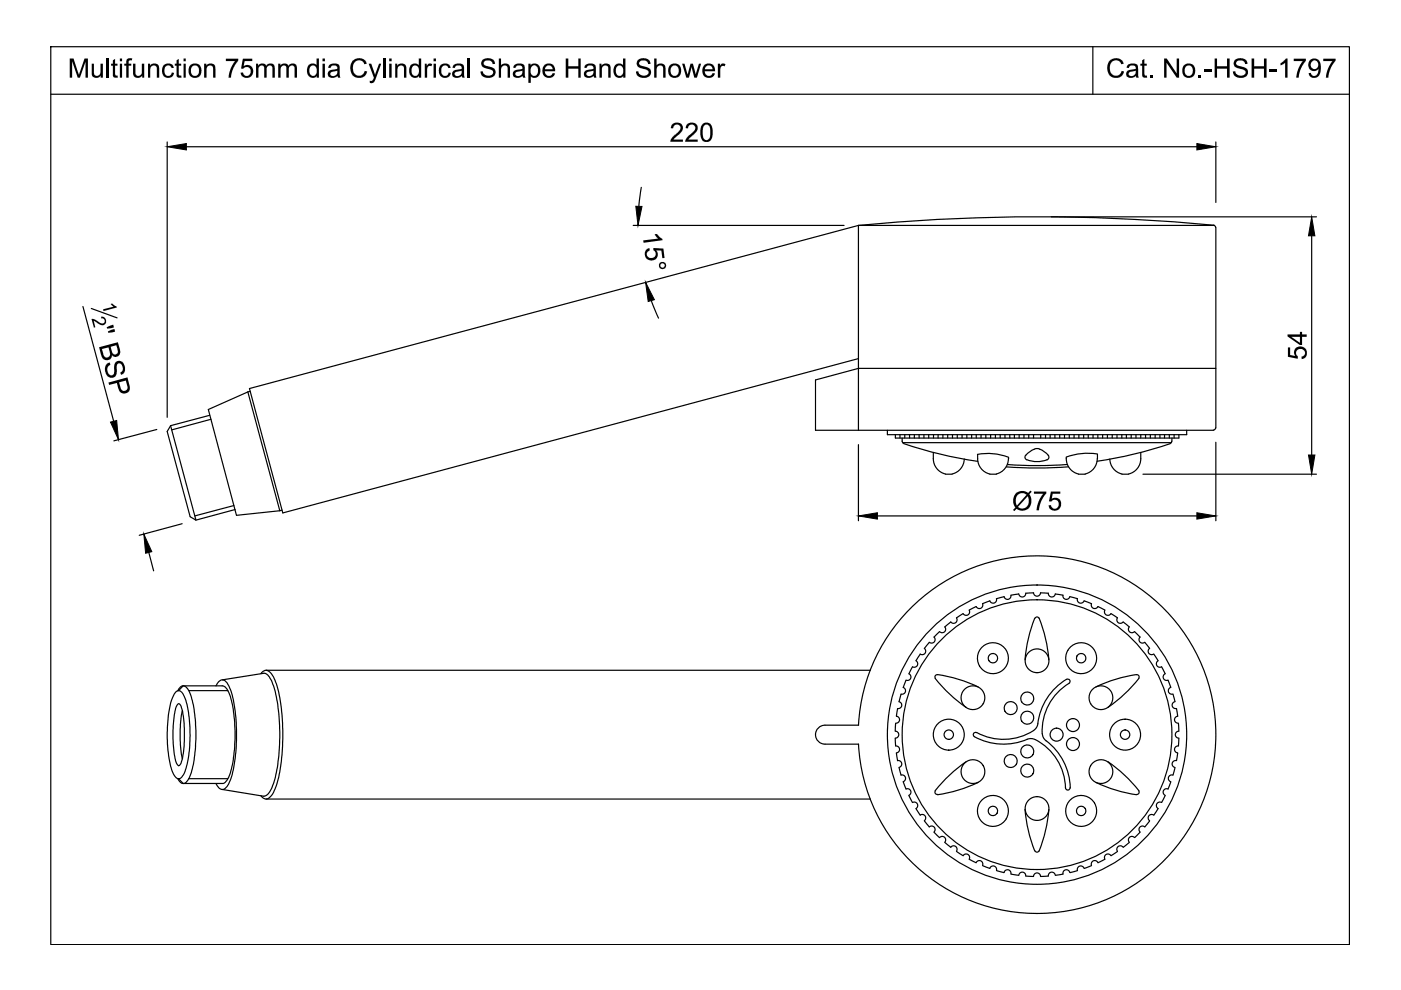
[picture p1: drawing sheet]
<svg xmlns="http://www.w3.org/2000/svg" width="297mm" height="210mm" viewBox="0 0 297 210" stroke-linecap="round" stroke-linejoin="round" font-family="sans-serif">
<!-- layer: 0 -->
<g fill="none" stroke="#000" stroke-width=".25">
<path d="M10.8 9.9h275.3v190.4h-275.3zM10.8 20h275.3M231.7 9.9v10.1M35.4 30.1v58.4M39.5 31.1h214.3M136 39.7l-.6 4M257.8 30.1v12.8M134.3 47.8h44.7M182 47.8l-129.1 34.6 7.1 26.4 122-32.8M182 47.8v43.4M182 47.8h75.5M222.9 46h56.2"/>
<path d="M257.3 47.8h.2l.2 .4 .1 42.5M257.3 47.8a390.6 390.6 0 0 0-75.3 0M278.1 50v46.5M17.6 65l6.5 24.3M19.4 65.4l5.4 2M138.1 63.7l1.5 3.8M257.8 78.1h-75.8l-9.1 2.5v10.6h84.4M33.2 91.1l-9.1 2.4M44.5 88.1l-8.3 2.2-.8 1.2 4.9 18.1 1.2 .7-5.3-20M44.7 88.9l-8.3 2.2M52.5 83.1l-8.3 3.7 5.9 22.5 9.2-1M52.5 83.1l6.8 25.2"/>
<path d="M53.1 83l-.6 .1M182 94.3v16.1M188.1 91.2v1h63.5v-1M189.8 92.2v.7h60.2v-.7M190.8 92.2v.7M191.3 92.9v.8l.3 .3M191.4 93.9h57M191.6 94.1l7.2 2.1 8.5 1.6M191.8 92.2v.7M192.8 92.2v.7M193.9 92.2v.7M194.9 92.2v.7"/>
<path d="M195.9 92.2v.7M196.9 92.2v.7M197.9 95.9a3.8 3.8 0 0 0 1.9 4.4l.7 .2M197.9 92.2v.7M198.9 92.2v.7M199.9 92.2v.7M200.9 92.2v.7M201.9 92.2v.7M203 92.2v.7M204 92.2v.7M204.4 97.3a3.3 3.3 0 0 1-2.5 3.2M205 92.2v.7"/>
<path d="M206 92.2v.7M207 92.2v.7M207.2 96.3a12.1 12.1 0 0 1 6.6 .6M207.3 96.4a3.5 3.5 0 0 0 2.6 4.1M208 92.2v.7M209 92.2v.7M210 92.2v.7M211 92.2v.7M212.1 92.2v.7M213.1 92.2v.7M213.8 97a3.4 3.4 0 0 1-2.6 3.5M214.1 92.2v.7"/>
<path d="M215.1 92.2v.7M216.1 92.2v.7M217.1 92.2v.7M218.1 92.2v.7M219.1 92.2v.7M219.3 95.2l-1.2 .7-.7 .8v.6l.3 .2M220.4 95.2l-.5-.1-.6 .1M220.4 95.2a2.58 2.58 0 0 1 2 1.9l-.1 .2a5.2 5.2 0 0 1-4.6 .2M220.7 92.2v.7M221.7 92.2v.7M222.6 92.2v.7M223.7 92.2v.7"/>
<path d="M224.7 92.2v.7M225.7 92.2v.7M226.1 96.9a3.4 3.4 0 0 0 2.5 3.6M226.3 98.5l-6.9 .2-5.8-.2M226.5 99l-5.9 .2-7.2-.2M226.7 92.2v.7M227.7 92.2v.7M228.7 92.2v.7M229.8 92.2v.7M230.7 92.2v.7M231.7 92.2v.7M232.6 97.3a3.3 3.3 0 0 1-2.5 3.2"/>
<path d="M232.6 96.3a13.1 13.1 0 0 0-6.5 .6M232.7 96.3v1M232.8 92.2v.7M233.8 92.2v.7M234.8 92.2v.7M235.3 97.3a3.3 3.3 0 0 0 2.6 3.2M235.8 92.2v.7M236.8 92.2v.7M237.8 92.2v.7M238.8 92.2v.7M239.8 92.2v.7M240.8 92.2v.7"/>
<path d="M241.9 95.9a3.8 3.8 0 0 1-2 4.4l-.6 .2M241.9 92.2v.7M242.9 92.2v.7M243.9 92.2v.7M244.9 92.2v.7M245.9 92.2v.7M246.9 92.2v.7M247.9 92.2v.7M248.1 94.1l-7 2-8.5 1.7M248.4 93.5l-.3 .5M248.5 92.9v.7M248.9 92.2v.7"/>
<path d="M257.7 90.7v.2l-.4 .3M257.8 93.8v16.6M31.6 117.1l1 3.9M38.6 111l-9.1 2.5M49.6 107.2l-8.3 2.2M49.8 108l-8.3 2.3M59.8 108.2l-.5 .1M186 109.4h67.8M200.5 100.5h1.4M209.9 100.5h1.4M228.7 100.5h1.4M237.9 100.5h1.4"/>
<path d="M242.3 100.5h36.8M195.1 138.7l-.9 1.4a.75 .75 0 0 1 .3 1 .75 .75 0 0 1-1 .3M196 137.5a.74 .74 0 0 1 .1 1 .74 .74 0 0 1-1 .2M197 136.2l-1 1.3M198 135.1a.74 .74 0 0 1 .1 1 .74 .74 0 0 1-1.1 .1M199.2 133.9l-1.2 1.2M204.2 130.1l-1.4 .9a.75 .75 0 0 1-.2 1 .75 .75 0 0 1-1-.1l-1.3 1a.74 .74 0 0 1 0 1.1 .74 .74 0 0 1-1.1-.1M205.5 129.4a.74 .74 0 0 1-.3 1 .74 .74 0 0 1-1-.3M206.9 128.6l-1.4 .7M209.9 127.4l-1.6 .6a.75 .75 0 0 1-.4 1 .75 .75 0 0 1-.9-.4M219.4 131.1a30.3 30.3 0 0 0-2.1 8.8M219.4 131.1l.5-.3 .4 .3"/>
<path d="M220.3 131.1a30.3 30.3 0 0 1 2.1 8.8M223.7 125.9a.75 .75 0 0 1-.8 .7 .75 .75 0 0 1-.6-.8l-1.7-.1a.75 .75 0 0 1-.7 .7 .75 .75 0 0 1-.8-.7l-1.6 .1a.74 .74 0 0 1-.7 .8 .74 .74 0 0 1-.8-.7l-1.6 .3a.75 .75 0 0 1-.6 .9 .75 .75 0 0 1-.9-.6l-1.6 .4a.76 .76 0 0 1-.5 1 .76 .76 0 0 1-.9-.5M223.8 125.9l1.6 .3a.74 .74 0 0 0 .5 .9 .74 .74 0 0 0 .9-.6M226.9 126.5l1.5 .4a.74 .74 0 0 0 .5 1 .74 .74 0 0 0 .9-.5M229.9 127.4l1.5 .6a.75 .75 0 0 0 .4 1 .75 .75 0 0 0 1-.4l1.4 .7M234.3 129.4a.75 .75 0 0 0 .2 1 .75 .75 0 0 0 1.1-.3l1.3 .9a.74 .74 0 0 0 .2 1 .74 .74 0 0 0 1-.1M238.2 131.9l1.2 1a.74 .74 0 0 0 .1 1.1 .74 .74 0 0 0 1-.1M240.6 133.9l1.1 1.2a.74 .74 0 0 0 0 1 .74 .74 0 0 0 1 .1M242.7 136.2l1 1.3M243.7 137.5a.74 .74 0 0 0-.1 1 .74 .74 0 0 0 1 .2M244.6 138.7l.9 1.4a.74 .74 0 0 0-.2 1 .74 .74 0 0 0 1 .3M37.4 146.6a1 1 0 0 1 1.5 .8 21.7 21.7 0 0 1 1.4 9.6 16.3 16.3 0 0 1-1.6 7.5 .95 .95 0 0 1-1 .6 .95 .95 0 0 1-.8-.8 22.6 22.6 0 0 1-1.4-10.6 12.4 12.4 0 0 1 1.9-7.1z"/>
<path d="M37.6 149.4a.39 .39 0 0 1 .5-.2 .39 .39 0 0 1 .2 .4 25.8 25.8 0 0 1 .4 11.1l-.2 .8a.63 .63 0 0 1-.8 .8l-.1-.1a15.4 15.4 0 0 1-.9-6.9 13.1 13.1 0 0 1 .9-5.9zM37.7 146.5a1.12 1.12 0 0 1 1.6-.9 5.5 5.5 0 0 1 1.6 3.4 32.6 32.6 0 0 1-.6 15.5 2.05 2.05 0 0 1-1.6 1.6l-.6-.4-.4-.6M37.9 146.4l.9-1h8.3a2.38 2.38 0 0 1 1.6 2 31.8 31.8 0 0 1-.1 17.1 2.18 2.18 0 0 1-1.5 1.6h-8.3l-.9-1M38.7 150.7a28.3 28.3 0 0 0 0 10.2M40 146.4h8.3M45.8 145.4a1.53 1.53 0 0 1 1.7-1.2 6.3 6.3 0 0 1 2 4.1 37.7 37.7 0 0 1-.6 17.1l-.2 .3a1.83 1.83 0 0 1-1.8 1.6l-.5-.3-.6-.9M47.1 144.1l8.8-1.4a1.86 1.86 0 0 1 1.5 1.4 30.3 30.3 0 0 1 1.9 13 27.2 27.2 0 0 1-1.9 10.4 2.06 2.06 0 0 1-1.5 1.3l-8.8-1.4M55.3 142.8a1.27 1.27 0 0 1 1.3-.7 1.27 1.27 0 0 1 1.1 .9 21.6 21.6 0 0 1 2.2 9.8 40.1 40.1 0 0 1-1.5 14.2 3.3 3.3 0 0 1-1.9 2.4l-.7-.2-.5-.5M56.4 142.1h128.1M182 153.7a37.9 37.9 0 0 1 57.4-30.4 37.9 37.9 0 0 1 0 65 37.9 37.9 0 0 1-57.4-30.5M182 153.8h-7.1a2.01 2.01 0 0 0-2 2 2.01 2.01 0 0 0 2 2h7.1M189.8 155a.74 .74 0 0 1 .8 .8 .74 .74 0 0 1-.8 .7l.1 1.7a.74 .74 0 0 1 .8 .6 .74 .74 0 0 1-.6 .8"/>
<path d="M189.9 153.4l-.1 1.6M190 159.7l.3 1.6M190.1 151.9a.74 .74 0 0 1 .6 .8 .74 .74 0 0 1-.8 .6M190.3 150.3l-.3 1.6M191 147.2l-.4 1.6a.74 .74 0 0 1 .6 .9 .74 .74 0 0 1-.9 .5M193.5 141.4l-.8 1.4a.75 .75 0 0 1 .4 1 .75 .75 0 0 1-1 .4l-.6 1.6a.74 .74 0 0 1 .5 .9 .74 .74 0 0 1-1 .5M198.3 143.8a30.3 30.3 0 0 0 6.6 6.2M198.8 143a30.3 30.3 0 0 1 8.6 2.6M198.8 143l-.5 .3v.5M207.1 155.3a.49 .49 0 0 0-.7 .2 .49 .49 0 0 0 .2 .7 13 13 0 0 0 11.5 .4h.7l.7 .2M219.5 156.8a11.8 11.8 0 0 1 6.4 10.3M221.8 157.1a12.8 12.8 0 0 1 5.1 9.9"/>
<path d="M226.1 144a13 13 0 0 0-6.1 9.8l-.2 .3a3.1 3.1 0 0 1-1.7 1.4 11.8 11.8 0 0 1-11-.2M226.1 144a.49 .49 0 0 1 .7 .2 .49 .49 0 0 1-.2 .7M226.6 144.9a11.6 11.6 0 0 0-5.6 11l.3 .7 .5 .5M241 143l.5 .3-.1 .5M241 143a30.3 30.3 0 0 0-8.7 2.6M241.5 143.8a30.3 30.3 0 0 1-6.6 6.2M246.3 141.4l.7 1.5a.75 .75 0 0 0-.3 .9 .75 .75 0 0 0 .9 .4l.6 1.6a.74 .74 0 0 0-.5 .9 .74 .74 0 0 0 1 .5M248.7 147.2l.4 1.6M249.1 148.8a.74 .74 0 0 0-.6 .9 .74 .74 0 0 0 .9 .5M249.4 150.3l.3 1.6M249.7 151.9a.74 .74 0 0 0-.7 .8 .74 .74 0 0 0 .8 .6M249.7 159.7l-.3 1.6"/>
<path d="M249.8 158.2a.74 .74 0 0 0-.8 .6 .74 .74 0 0 0 .7 .8M249.9 153.4v1.6M249.9 155a.75 .75 0 0 0-.7 .8 .75 .75 0 0 0 .7 .7v1.7M40 165.1h8.3M56.4 169.4h128.1M190.3 161.3a.74 .74 0 0 1 .9 .5 .74 .74 0 0 1-.6 .9M190.6 162.8l.4 1.5a.73 .73 0 0 1 1 .5 .73 .73 0 0 1-.5 .9M191.5 165.8l.6 1.5a.73 .73 0 0 1 1 .4 .73 .73 0 0 1-.4 .9M192.7 168.7l.8 1.4a.75 .75 0 0 1 1 .3 .75 .75 0 0 1-.3 1M194.2 171.5l.9 1.3M195.1 172.8a.74 .74 0 0 1 1 .2 .74 .74 0 0 1-.1 1M196 174.1l1 1.2a.74 .74 0 0 1 1.1 .1 .74 .74 0 0 1-.1 1"/>
<path d="M198 176.5l1.2 1.1M198.3 167.7v.5l.5 .2M199.2 177.6a.74 .74 0 0 1 1.1-.1 .74 .74 0 0 1 0 1.1M200.3 178.6l1.3 1a.73 .73 0 0 1 1-.1 .73 .73 0 0 1 .2 1M204.9 161.5a30.3 30.3 0 0 0-6.6 6.2M207.4 165.9a30.3 30.3 0 0 1-8.6 2.6M217.3 171.6a30.3 30.3 0 0 0 2.1 8.8M222.4 171.6a28.3 28.3 0 0 1-2.2 8.9l-.5 .1-.3-.2M226.9 167a.49 .49 0 0 1-.5 .5 .49 .49 0 0 1-.5-.5M232.3 165.9a30.3 30.3 0 0 0 8.7 2.6M234.9 161.5a30.3 30.3 0 0 1 6.6 6.2M238.1 179.6a.74 .74 0 0 0-1-.1 .74 .74 0 0 0-.2 1"/>
<path d="M239.4 178.6l-1.2 1M240.5 177.6a.74 .74 0 0 0-1-.1 .74 .74 0 0 0-.1 1.1M241.4 167.7l.1 .5-.5 .2M241.7 176.4l-1.1 1.2M243.8 174.1l-1.1 1.2a.74 .74 0 0 0-1 .1 .74 .74 0 0 0 0 1M244.6 172.8a.74 .74 0 0 0-1 .2 .74 .74 0 0 0 .1 1M245.5 171.5l-.9 1.3M246.3 170.1a.74 .74 0 0 0-1 .3 .74 .74 0 0 0 .2 1M247 168.7l-.7 1.4M248.2 165.8l-.6 1.5a.74 .74 0 0 0-.9 .4 .74 .74 0 0 0 .3 .9M248.7 164.3a.74 .74 0 0 0-1 .5 .74 .74 0 0 0 .5 .9M249.1 162.8l-.4 1.5"/>
<path d="M249.4 161.3a.74 .74 0 0 0-.9 .5 .74 .74 0 0 0 .6 .9M202.8 180.5l1.4 .9M204.2 181.4a.74 .74 0 0 1 1-.2 .74 .74 0 0 1 .3 1l1.5 .7M207 182.9a.74 .74 0 0 1 .9-.4 .74 .74 0 0 1 .4 1M208.3 183.5l1.6 .6M209.9 184.1a.74 .74 0 0 1 .9-.5 .74 .74 0 0 1 .5 1M211.3 184.6l1.6 .4M212.9 185a.74 .74 0 0 1 .9-.6 .74 .74 0 0 1 .5 .9M214.4 185.3l1.6 .3a.75 .75 0 0 1 .8-.7 .75 .75 0 0 1 .7 .8l1.6 .1a.75 .75 0 0 1 .8-.7 .75 .75 0 0 1 .7 .7M223.7 185.6a.74 .74 0 0 0-.8-.7 .74 .74 0 0 0-.6 .8l-1.7 .1M225.4 185.3l-1.6 .3M226.8 185a.74 .74 0 0 0-.9-.6 .74 .74 0 0 0-.5 .9"/>
<path d="M228.4 184.6l-1.5 .4M229.8 184.1a.74 .74 0 0 0-.9-.5 .74 .74 0 0 0-.5 1M231.4 183.5l-1.5 .6M232.8 182.9a.74 .74 0 0 0-1-.4 .74 .74 0 0 0-.4 1M236.9 180.5l-1.4 .9a.75 .75 0 0 0-1-.2 .75 .75 0 0 0-.2 1l-1.5 .7"/>
<circle cx="210.5" cy="139.6" r=".99"/>
<circle cx="210.5" cy="139.6" r="3.3"/>
<circle cx="229.2" cy="139.6" r=".99"/>
<circle cx="229.2" cy="139.6" r="3.3"/>
<circle cx="201.2" cy="155.8" r=".99"/>
<circle cx="201.2" cy="155.8" r="3.3"/>
<circle cx="206.3" cy="147.9" r="2.52"/>
<circle cx="214.3" cy="150.1" r="1.38"/>
<circle cx="217.8" cy="159.3" r="1.38"/>
<circle cx="217.8" cy="148.1" r="1.38"/>
<circle cx="217.8" cy="152.2" r="1.38"/>
<circle cx="219.9" cy="155.8" r="31.7"/>
<circle cx="219.9" cy="155.8" r="28.6"/>
<circle cx="219.9" cy="140.1" r="2.52"/>
<circle cx="224" cy="155.8" r="1.38"/>
<circle cx="227.5" cy="153.7" r="1.38"/>
<circle cx="227.5" cy="157.8" r="1.38"/>
<circle cx="233.4" cy="147.9" r="2.52"/>
<circle cx="238.5" cy="155.8" r="3.3"/>
<circle cx="238.5" cy="155.8" r=".99"/>
<circle cx="206.3" cy="163.6" r="2.52"/>
<circle cx="210.5" cy="171.9" r="3.3"/>
<circle cx="210.5" cy="171.9" r=".99"/>
<circle cx="214.3" cy="161.4" r="1.38"/>
<circle cx="217.8" cy="163.4" r="1.38"/>
<circle cx="219.9" cy="171.4" r="2.52"/>
<circle cx="229.2" cy="171.9" r="3.3"/>
<circle cx="229.2" cy="171.9" r=".99"/>
<circle cx="233.4" cy="163.6" r="2.52"/>
</g>
<path d="M35.4 31.1l4.1-.7v1.4zM253.8 30.4l4 .7-4 .7zM134.8 43.7l1.3 .1-.8 4zM278.1 46l.7 4h-1.4zM136.9 59.9l1.8 3.6-1.3 .4zM23.4 89.5l1.3-.3 .4 4zM277.4 96.5h1.4l-.7 4zM30.5 113.2l1.7 3.8-1.3 .3zM182 109.4l4-.7v1.4zM253.8 108.7l4 .7-4 .7z" fill="#000" stroke="#000" stroke-width=".21"/>
<g fill="#000">
<path d="M14.8 12.4h.8l1.1 3.5 1.2-3.5h.7v4.1h-.5v-3.4l-1.2 3.4h-.4l-1.2-3.5v3.5h-.5zM19.4 13.5h.5l.1 2a.72 .72 0 0 0 .9 .5 .72 .72 0 0 0 .4-.9v-1.6h.5v3h-.4v-.5l-.7 .5-.9-.2-.4-.5zM22.6 12.4h.4v4.1h-.4zM23.9 12.8l.5-.3v1h.5v.4h-.5v1.8l.1 .3h.4l.1 .4-.5 .1a.65 .65 0 0 1-.6-.9v-1.7h-.3v-.4h.3zM26.9 12.7l.3-.3h.8v.4a.43 .43 0 0 0-.5 0 .43 .43 0 0 0-.2 .5v.2h.5v.4h-.5v2.6h-.5v-2.6h-.5v-.4h.5zM28.2 13.5h.5v2.1a.73 .73 0 0 0 1 .4 .73 .73 0 0 0 .4-.9v-1.6h.5v3h-.4v-.5l-.8 .5-.9-.2-.3-.6zM31.4 13.5h.4v.4l.7-.4h.6l.4 .3 .3 .6v2.1h-.6v-2a.72 .72 0 0 0-.9-.6 .72 .72 0 0 0-.5 1v1.6h-.4zM34.7 13.8l.5-.3h.8l.6 .3 .2 .6h-.4l-.1-.2a.84 .84 0 0 0-1.1-.2 .84 .84 0 0 0-.3 1.1l.2 .7 .3 .3 .7-.1 .3-.6 .5 .1v.1l-.2 .4-.6 .5h-.7l-.5-.2-.3-.4-.3-.7 .1-.9zM37.4 12.8l.5-.3v1h.5v.4h-.5v1.9l.1 .2h.4l.1 .4-.5 .1a.61 .61 0 0 1-.6-.9v-1.7h-.3v-.4h.3zM43.3 13.5h.4v.4l.7-.4h.7l.4 .3 .2 .8v1.9h-.5v-1.9a.72 .72 0 0 0-.8-.7 .72 .72 0 0 0-.6 1v1.6h-.5zM47.9 12.4h2.6v.4l-.7 1.1-.5 1-.3 1.6h-.6l.2-1 .6-1.6 .7-.9h-2zM51.5 12.4h2v.6h-1.6l-.2 1 .6-.2h.6l.7 .8 .1 .6-.1 .5-.3 .5-.5 .3h-1l-.6-.5-.2-.4v-.2h.5l.4 .6 .4 .1 .5-.2 .3-.5v-.6l-.4-.5-.6-.1-.5 .4-.5-.1z"/>
<path d="M54.3 13.5h.4v.4l.7-.4h.6l.4 .5 .7-.5 .9 .1 .3 .8v2.1h-.5v-1.9a.64 .64 0 0 0-.7-.7 .64 .64 0 0 0-.6 .8v1.8h-.5v-1.9a.63 .63 0 0 0-.7-.7 .63 .63 0 0 0-.5 .8v1.8h-.5zM59 13.5h.5v.4l.6-.4h.6l.4 .5 .7-.5 .9 .1 .3 .7v2.2h-.5v-1.9a.64 .64 0 0 0-.7-.7 .64 .64 0 0 0-.6 .8v1.8h-.5v-2a.63 .63 0 0 0-.7-.6 .63 .63 0 0 0-.5 .8v1.8h-.5zM74.6 13l.8-.5 .7-.2 .7 .1 .7 .5 .3 .6-.6 .1-.4-.6-.5-.2h-.6l-.6 .5-.3 .9 .2 1.3 .8 .5 1-.1 .4-.4 .1-.5 .6 .2-.6 1-.8 .3h-.7l-.6-.2-.5-.4-.4-1.2 .1-1zM78.2 13.5h.5l.8 2.4 .9-2.4h.4l-1.4 3.7-.2 .3-.5 .2-.3-.1v-.5a.66 .66 0 0 0 .9-.6zM81.3 12.4h.5v4.1h-.5zM83.8 13.5h.4v.4l.7-.4h.5l.6 .3 .2 .5v2.2h-.5v-2a.72 .72 0 0 0-.9-.6 .72 .72 0 0 0-.5 1v1.6h-.5zM90.1 13.5h.4v.5a.7 .7 0 0 1 1.1-.4l-.2 .5a.64 .64 0 0 0-.7 .1 .64 .64 0 0 0-.1 .7v1.6h-.5zM93.4 13.9l.5-.4h.8l.7 .5 .2 .4h-.5l-.3-.4-.4-.2-.5 .2-.2 .2-.1 1.4 .4 .4 .4 .1a.72 .72 0 0 0 .7-.7l.5 .1-.2 .5-.5 .4-.8 .1-.7-.4-.4-1 .1-.6zM99.2 12.4h.4v4.1h-.4zM102.4 12.7l.6-.3h1.1l.6 .5 .3 .6-.5 .1-.2-.4-.5-.4-1 .2a.6 .6 0 0 0-.2 .7 .6 .6 0 0 0 .7 .3l1 .3 .5 .3 .3 .6-.2 .8-.8 .5h-1l-.6-.2-.5-.6-.1-.5 .5-.1 .1 .6 .4 .2 .4 .1h.8a.66 .66 0 0 0 .4-.9 .66 .66 0 0 0-.8-.4l-1-.3-.5-.3-.2-.6zM105.8 12.4h.4v1.4l.5-.3h.7l.6 .4 .1 2.6h-.5v-2a.71 .71 0 0 0-.8-.6 .71 .71 0 0 0-.6 .9v1.7h-.4zM119.9 12.4h.6v1.7h2.1v-1.7h.5v4.1h-.5v-1.9h-2.1v1.9h-.6z"/>
<path d="M127.1 13.5h.4v.4l.7-.4h.7l.4 .3 .2 .4v2.3h-.5v-1.9a.7 .7 0 0 0-.9-.7 .7 .7 0 0 0-.5 1v1.6h-.5zM135.3 12.7l1-.4 1 .2 .4 .4 .2 .6-.5 .1-.1-.5-.4-.2-.9-.1-.2 .2a.58 .58 0 0 0-.3 .7 .58 .58 0 0 0 .7 .3l1.1 .3 .6 .4 .2 .7-.2 .6-.8 .5h-1l-.6-.2-.5-.5-.2-.6 .5-.1 .2 .5 .5 .4h1a.66 .66 0 0 0 .5-.8 .66 .66 0 0 0-.8-.5l-1-.3-.5-.3-.2-.8zM138.7 12.4h.5v1.4l.5-.3h.6l.7 .4 .1 2.6h-.5v-2a.73 .73 0 0 0-.9-.6 .73 .73 0 0 0-.5 1v1.6h-.5zM144.6 13.5h.5l.7 2.3 .6-2.3h.5l.6 2.3 .7-2.3h.4l-.8 3h-.6l-.5-2.3-.6 2.3h-.6zM152.2 13.5h.5v.5v-.2a.69 .69 0 0 1 1.1-.2l-.2 .5a.64 .64 0 0 0-.8 .1 .64 .64 0 0 0-.1 .7v1.6h-.5zM235.3 12.8l.5-.3 .9-.2 .6 .1 .7 .5 .3 .6-.6 .1-.2-.4-.5-.4-1.1 .2-.4 .5-.2 .6 .1 1.2 .7 .7h1.1l.4-.4 .2-.6 .5 .2-.1 .4-.4 .6-.8 .3h-.7l-.7-.2-.5-.6-.3-.5v-1.1l.1-.7zM242.2 12.8l.4-.3v1h.5v.4h-.5l.1 2 .4 .1 .1 .4-.4 .1a.62 .62 0 0 1-.6-.9v-1.7h-.4v-.4h.4zM243.8 15.9h.5v.6h-.5zM246.8 12.4h.6l2.1 3.2v-3.2h.5v4.1h-.5l-2.2-3.2v3.2h-.5zM254.1 15.9h.6v.6h-.6zM255.4 14.7h1.5v.5h-1.5zM257.5 12.4h.5v1.7h2.2v-1.7h.5v4.1h-.5v-1.9h-2.2v1.9h-.5z"/>
<path d="M261.8 12.7l.7-.3h1l.8 .5 .2 .6-.5 .1-.1-.4-.4-.3h-1.1a.59 .59 0 0 0-.3 .7 .59 .59 0 0 0 .7 .4l1 .3 .6 .4 .2 .9-.2 .4-.7 .5h-1l-.6-.2-.6-.5-.1-.6 .5-.1 .2 .5 .3 .3 .5 .1h.7a.66 .66 0 0 0 .5-.8 .66 .66 0 0 0-.8-.5l-1.1-.3-.5-.4-.2-.7zM265.4 12.4h.5v1.7h2.1v-1.7h.5v4.1h-.5v-1.9h-2.1v1.9h-.5zM269.2 14.7h1.5v.5h-1.5zM271.5 13.4l.6-.4 .5-.6h.4v4.1h-.5v-3.2l-1 .6zM274.3 12.4h2.6v.5l-.8 1-.5 1-.2 1.6h-.6l.2-1.2 .6-1.5 .6-.8h-1.9zM280.6 12.4h2.6v.4l-.8 1.1-.4 1-.4 1.6h-.5l.2-1.1 .6-1.5 .6-.9h-1.9zM142.5 26.4l.7-.4h.8l.6 .4 .2 .5-.2 .9-1.8 1.8h2v.5h-2.7l.4-.9 1.4-1.3 .4-.7-.1-.4-.5-.4-.7 .2-.3 .6h-.5zM145.6 26.4l.8-.4h.5l.8 .4 .2 .5-.1 .9-1.8 1.8h1.9v.5h-2.6l.3-.9 1.6-1.4 .2-.5v-.5l-.5-.4-.8 .2-.2 .6h-.5zM136.4 51l3.1-.4-.7-.9 .5-.1 .5 .6 .6 .4 .1 .3-4 .6zM136.9 53l.8-.4 .1 .5-.6 .5-.1 .5 .5 .5 .7 .1 .5-.3 .2-.5-.1-.6-.4-.3v-.4l2.1 .1 .3 2h-.5l-.2-1.6h-1.1l.4 .6-.2 1-.8 .5h-.9l-.6-.5-.2-.4-.1-.7zM19.4 67.6l.6 .1 1.4 .8 .5 .1 .3-.3v-.4l-.3-.3-.4-.1-.1-.4h.4l.6 .5 .1 .8-.5 .5-.4 .1-1.7-1 .3 1.4-.3 .1zM21.9 65.6l2.2-.6-.6-.5 .3-.2 .9 .6 .1 .3-2.9 .8z"/>
<path d="M22.6 77.3l.7-.5 .1 .5-.4 .3-.3 .5 .1 .6 .3 .6a.67 .67 0 0 0 .9 .2 .67 .67 0 0 0 .2-.8v-1l.2-.7 .4-.4 .7-.1 .7 .6 .3 .8-.1 .9-.4 .5-.3 .2-.2-.5 .5-.5v-.5l-.1-.4a.6 .6 0 0 0-.8-.6 .6 .6 0 0 0-.4 .9l.1 1-.2 .7-.5 .5h-.7l-.7-.5-.4-.9v-.9zM273.1 73.7h.4v1.6l1.1 .2-.3-.7 .3-.8 .7-.5 1 .1 .7 .6v1.2l-.4 .5-.6 .3-.1-.6 .7-.4 .1-.5-.4-.6-.8-.1-.4 .2-.3 .4v.6l.4 .4-.1 .5-2-.5zM219.2 104.2h2.6v.4l-.6 .8-.6 1.2-.3 1.6h-.5l.1-1 .5-1.4 .8-1.1h-2zM222.8 104.2h2v.5h-1.6l-.2 1.1 .5-.3 .7 .1 .4 .3 .3 .4v1.1l-.8 .8h-.9l-.4-.2-.4-.5-.1-.4h.6l.2 .6 .7 .2 .5-.4 .2-.4-.1-.6-.3-.4-.7-.1-.5 .3h-.5z"/>
<path d="M25.4 12.4h.5v.6h-.5zM25.4 13.5h.5v3h-.5z"/>
<path d="M38.9 12.4h.5v.6h-.5zM38.9 13.5h.5v3h-.5z"/>
<path d="M40.3 13.8l.6-.3h.7l.5 .1 .4 .4 .2 .5v1l-.6 .8-1.1 .2-.8-.5-.2-.6v-.8zM40.8 14.1l-.3 .5 .1 1 .5 .5 .6-.1 .4-.5v-1.1l-.5-.5z"/>
<path d="M65.4 13.8l.7-.3h.6l.4 .3v-1.4h.5v4.1h-.4v-.4l-.5 .4h-.6l-.7-.5-.3-.5v-.8zM65.8 14.1l-.2 .6v.8l.4 .5 .6 .1 .5-.6v-1.1l-.5-.5h-.5z"/>
<path d="M68.4 12.4h.5v.6h-.5zM68.4 13.5h.5v3h-.5z"/>
<path d="M69.8 13.8l.7-.3h.8l.6 .3 .1 .3v1.9l.2 .5h-.5l-.1-.4-.8 .4h-.7l-.4-.3-.2-.7 .2-.4 .5-.3 .7-.1a.46 .46 0 0 0 .6-.5 .46 .46 0 0 0-.7-.3 .56 .56 0 0 0-.7 .5h-.5zM70.1 15.4a.68 .68 0 0 0 .4 .8 .68 .68 0 0 0 .8-.4l.2-.3a.33 .33 0 0 0-.1-.5 .33 .33 0 0 0-.4 .1z"/>
<path d="M82.5 12.4h.5v.6h-.5zM82.5 13.5h.5v3h-.5z"/>
<path d="M87 13.9l.7-.4h.7l.4 .3v-1.4h.5v4.1h-.5v-.4l-.6 .4h-.6l-.5-.4-.3-.7v-.8zM87.6 14l-.3 .6v.8l.3 .6 .4 .1a1.16 1.16 0 0 0 .7-1.8l-.5-.4z"/>
<path d="M91.9 12.4h.5v.6h-.5zM91.9 13.5h.5v3h-.5z"/>
<path d="M96.1 13.9l.8-.4h.7l.6 .3 .2 .4 .1 2.3h-.5l-.1-.4-.8 .4h-.7l-.4-.3-.1-.7 .1-.3 .4-.3 .9-.2a.47 .47 0 0 0 .6-.5 .47 .47 0 0 0-.7-.3h-.2a.58 .58 0 0 0-.6 .5h-.5zM96.5 15.3a.58 .58 0 0 0 .2 .8 .58 .58 0 0 0 .8-.1l.3-.5a.3 .3 0 0 0 0-.5 .3 .3 0 0 0-.4 .1z"/>
<path d="M109 13.9l.8-.4h.7l.6 .3 .2 .4v1.8l.1 .5h-.5l-.1-.4-.8 .4h-.7l-.4-.3-.2-.7 .2-.3 .4-.3 .9-.2a.47 .47 0 0 0 .6-.5 .47 .47 0 0 0-.8-.3h-.1a.58 .58 0 0 0-.6 .5h-.5zM109.4 15.3a.58 .58 0 0 0 .2 .8 .58 .58 0 0 0 .8-.1l.3-.5a.3 .3 0 0 0 0-.5 .3 .3 0 0 0-.4 .1z"/>
<path d="M112 13.5h.5v.4l.6-.4 .8 .1 .5 .5 .2 .5-.1 1-.5 .7-1 .2-.5-.4v1.5h-.5zM112.8 14l-.3 .6v.9l.4 .5 .6 .1 .3-.3 .2-.3v-1.2l-.6-.5z"/>
<path d="M115.4 13.8l.5-.3h.7l.8 .4 .3 .5v.7h-2.2l.2 .6 .4 .4 .7-.1 .4-.5 .5 .1-.5 .7-1.1 .2-.8-.4-.3-.6v-.7zM115.9 14l-.4 .7h1.7l-.2-.5-.3-.3-.3-.1z"/>
<path d="M124.1 13.9l.8-.4h.7l.6 .3 .1 .4 .2 2.3h-.5l-.1-.4-.8 .4h-.7l-.5-.3-.1-.7 .2-.3 .4-.3 .8-.2a.47 .47 0 0 0 .6-.5 .47 .47 0 0 0-.7-.3h-.1a.58 .58 0 0 0-.7 .5h-.4zM124.5 15.3a.58 .58 0 0 0 .1 .8 .58 .58 0 0 0 .8-.1l.4-.5a.3 .3 0 0 0 0-.5 .3 .3 0 0 0-.5 .1z"/>
<path d="M130.4 13.8l.6-.3h.5l.6 .3v-1.4h.5v4.1h-.5v-.4l-.4 .4h-.6l-.7-.5-.3-.7v-.7zM130.8 14.1l-.2 .5v.9l.3 .5 .7 .1 .5-.6v-1l-.2-.4-.4-.2h-.4z"/>
<path d="M142 13.9l.8-.4h.8l.5 .4 .3 .5v.9l-.1 .5-.4 .5-1.1 .2-.8-.4-.3-.9v-.7zM142.5 14.1l-.3 .4 .1 1.1 .5 .5 .6-.1 .5-.5-.1-1.1-.5-.5z"/>
<path d="M149.3 13.8l.7-.3h.6l.7 .4 .3 .6v.6h-2.2l.2 .7 .4 .3 .7-.1 .4-.5 .5 .1-.5 .7-1.1 .2-.5-.2-.4-.4-.2-1.1zM149.7 14.1l-.2 .6h1.6l-.2-.5-.3-.3h-.6z"/>
<path d="M239.1 13.8l.7-.3h.7l.7 .3 .2 2.7h-.5l-.1-.4-.8 .4h-.7l-.4-.4-.1-.6 .1-.3 .6-.4 .7-.1a.46 .46 0 0 0 .6-.4 .46 .46 0 0 0-.6-.4 .63 .63 0 0 0-.9 .5h-.4zM239.5 15.3a.54 .54 0 0 0 0 .7 .54 .54 0 0 0 .8 0l.4-.3 .1-.2a.3 .3 0 0 0-.1-.5 .3 .3 0 0 0-.4 .1z"/>
<path d="M250.9 14l.8-.5h.8l.5 .3 .4 .7v.7l-.1 .6-.5 .5-1.1 .2-.7-.5-.3-.7v-.7zM251.5 14.1l-.3 .5 .1 1 .5 .5 .6-.1 .4-.5v-1.1l-.5-.5z"/>
<path d="M277.6 12.9l.6-.5h.7l.8 .5 .3 .7v1.6l-.5 1-.5 .3h-.7l-.5-.3-.3-.7h.4l.2 .3a.88 .88 0 0 0 1 .1 .88 .88 0 0 0 .4-.9v-.4l-.7 .5-.6-.1-.5-.3-.3-.7v-.7zM278.3 12.9l-.4 .5 .1 .8 .4 .4h.6l.5-.5v-.7l-.6-.6z"/>
<path d="M149 26.2l.5-.2h.5l.5 .2 .5 .7 .1 .6-.1 1.6-.3 .6-.4 .4-1.1-.1-.6-.8-.1-1.9zM149.3 26.6l-.3 1v1.3l.2 .5a.75 .75 0 0 0 .9 .2 .75 .75 0 0 0 .5-.9v-1.2l-.2-.8-.4-.3z"/>
<path d="M139.7 56.3a.76 .76 0 0 1 1.5 0 .76 .76 0 0 1-1.5 0zM140 56.3a.47 .47 0 0 0 .9 0 .47 .47 0 0 0-.9 0z"/>
<path d="M21 73.6l4-1 .5 1.6v.8l-.3 .4-.6 .3-.5-.1-.4-.3-.2 .8-.6 .3h-.5l-.3-.2-.5-.6zM23.5 73.5l.3 1.3a.65 .65 0 0 0 .9 .2 .65 .65 0 0 0 .2-.9l-.2-.9zM21.6 74l.4 1.3a.73 .73 0 0 0 1 .4 .73 .73 0 0 0 .3-1.1l-.3-.9z"/>
<path d="M22.6 69.4l1.4-.6 .1 .6-1.4 .3zM22.9 70.3l1.4-.5 .1 .5-1.4 .3z"/>
<path d="M273 70.9h2.6v-.5h.5v.5h.9v.5h-.9v1.8h-.5l-2.6-1.9zM273.8 71.4l1.8 1.3v-1.3z"/>
<path d="M23 81.1l4-1.1 .5 2-.1 .8-.2 .3-.5 .3-1-.1-.5-.5-.4-1.6-1.7 .4zM25.2 81.1l.5 1.5a.75 .75 0 0 0 1.1 .1 .75 .75 0 0 0 .1-1l-.2-1z"/>
<path d="M215.3 104.7l.5-.4 .6-.2h.9l.7 .4 .5-.5 .3 .3-.6 .5 .5 1-.1 1-.2 .6-.5 .5-1 .4-.8-.1-.6-.3-.4 .5-.3-.3 .5-.5-.4-.8-.1-1zM215.8 104.9l-.4 1v.7l.2 .6 2-2.3-.5-.3h-.6zM217.9 105.2l-2 2.3 .4 .3h.6l.9-.4 .3-.8v-.8z"/>
</g>
</svg>
